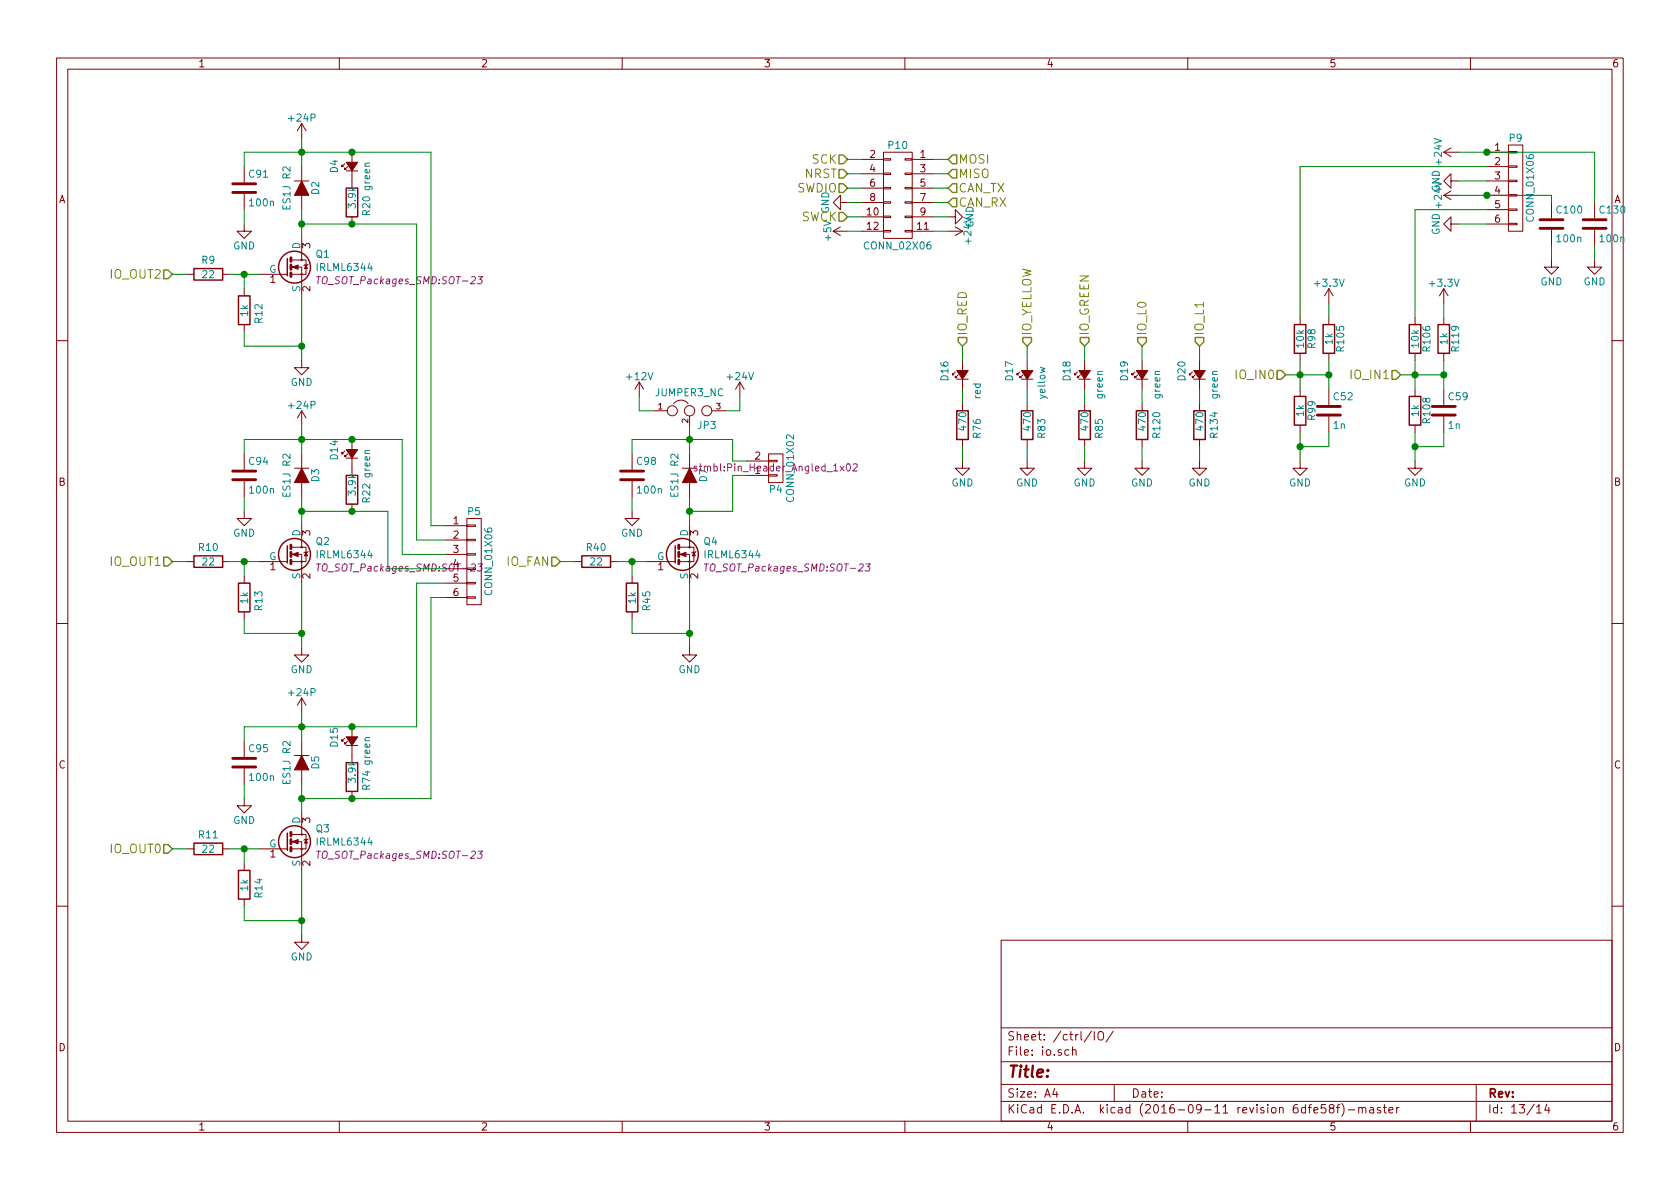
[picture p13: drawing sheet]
<svg xmlns="http://www.w3.org/2000/svg" width="297mm" height="210mm" viewBox="0 0 297 210" stroke-linecap="round" stroke-linejoin="round" font-family="sans-serif">
<defs><g id="words">
<text font-size="2.8" fill="#840000" x="178" y="190.5">Title:</text>
<g font-size="2.1" fill="#848400">
<text x="143.6" y="29">SCK</text>
<text x="169.4" y="29">MOSI</text>
<text x="140.9" y="34">SWDIO</text>
<text x="142.3" y="31.5">NRST</text>
<text x="169.4" y="34">CAN_TX</text>
<text x="169.4" y="31.5">MISO</text>
<text x="141.6" y="39.1">SWCK</text>
<text x="169.4" y="36.6">CAN_RX</text>
<text x="19.6" y="49.3">IO_OUT2</text>
<text x="170.9" y="59.4" transform="rotate(-90 170.9 59.4)">IO_RED</text>
<text x="182.4" y="59.4" transform="rotate(-90 182.4 59.4)">IO_YELLOW</text>
<text x="192.5" y="59.4" transform="rotate(-90 192.5 59.4)">IO_GREEN</text>
<text x="202.7" y="59.4" transform="rotate(-90 202.7 59.4)">IO_L0</text>
<text x="212.9" y="59.4" transform="rotate(-90 212.9 59.4)">IO_L1</text>
<text x="218.8" y="67.1">IO_IN0</text>
<text x="239.1" y="67.1">IO_IN1</text>
<text x="19.6" y="100.1">IO_OUT1</text>
<text x="89.5" y="100.1">IO_FAN</text>
<text x="19.6" y="150.9">IO_OUT0</text>
</g>
<g font-size="2.1" fill="#840000">
<text x="178" y="184">Sheet: /ctrl/IO/</text>
<text x="178" y="186.7">File: io.sch</text>
<text x="178" y="196.9">KiCad E.D.A. kicad (2016-09-11 revision 6dfe58f)-master</text>
<text x="178" y="194.1">Size: A4</text>
<text x="200" y="194.1">Date:</text>
<text x="263" y="194.1">Rev:</text>
<text x="263" y="196.9">Id: 13/14</text>
</g>
<g font-size="1.8" fill="#840000">
<text x="35" y="11.9">1</text>
<text x="85" y="11.9">2</text>
<text x="135" y="11.9">3</text>
<text x="185" y="11.9">4</text>
<text x="235" y="11.9">5</text>
<text x="285" y="11.9">6</text>
<text x="153.8" y="27.9">2</text>
<text x="162.7" y="27.9">1</text>
<text x="264.3" y="26.7">1</text>
<text x="264.3" y="29.2">2</text>
<text x="10.4" y="35.9">A</text>
<text x="153.8" y="30.5">4</text>
<text x="153.8" y="33">6</text>
<text x="153.8" y="35.6">8</text>
<text x="162.7" y="30.5">3</text>
<text x="162.7" y="33">5</text>
<text x="162.7" y="35.6">7</text>
<text x="264.3" y="31.7">3</text>
<text x="264.3" y="34.3">4</text>
<text x="285.4" y="35.9">A</text>
<text x="153.3" y="38.1">10</text>
<text x="153.3" y="40.6">12</text>
<text x="162.2" y="40.6">11</text>
<text x="162.7" y="38.1">9</text>
<text x="264.3" y="36.8">5</text>
<text x="264.3" y="39.4">6</text>
<text x="54.9" y="43.9" transform="rotate(-90 54.9 43.9)">3</text>
<text x="47.8" y="50">1</text>
<text x="54.9" y="51.5" transform="rotate(-90 54.9 51.5)">2</text>
<text x="133.5" y="81.3">2</text>
<text x="10.4" y="85.9">B</text>
<text x="285.4" y="85.9">B</text>
<text x="54.9" y="94.7" transform="rotate(-90 54.9 94.7)">3</text>
<text x="80.2" y="92.7">1</text>
<text x="80.2" y="95.2">2</text>
<text x="123.4" y="94.7" transform="rotate(-90 123.4 94.7)">3</text>
<text x="47.8" y="100.8">1</text>
<text x="80.2" y="97.8">3</text>
<text x="116.4" y="100.8">1</text>
<text x="54.9" y="102.3" transform="rotate(-90 54.9 102.3)">2</text>
<text x="80.2" y="102.9">5</text>
<text x="80.2" y="105.4">6</text>
<text x="123.4" y="102.3" transform="rotate(-90 123.4 102.3)">2</text>
<text x="10.4" y="135.9">C</text>
<text x="285.4" y="135.9">C</text>
<text x="54.9" y="145.5" transform="rotate(-90 54.9 145.5)">3</text>
<text x="47.8" y="151.6">1</text>
<text x="54.9" y="153.1" transform="rotate(-90 54.9 153.1)">2</text>
<text x="10.4" y="185.9">D</text>
<text x="285.4" y="185.9">D</text>
<text x="35" y="199.9">1</text>
<text x="85" y="199.9">2</text>
<text x="135" y="199.9">3</text>
<text x="185" y="199.9">4</text>
<text x="235" y="199.9">5</text>
<text x="285" y="199.9">6</text>
</g>
<g font-size="1.8" fill="#008484">
<text x="51.3" y="21.5">+24P</text>
<text x="157.1" y="26.3">P10</text>
<text x="254.9" y="29" transform="rotate(-90 254.9 29)">+24V</text>
<text x="266.9" y="25.1">P9</text>
<text x="44.1" y="31.4">C91</text>
<text x="56.4" y="34.4" transform="rotate(-90 56.4 34.4)">D2</text>
<text x="59.7" y="30.5" transform="rotate(-90 59.7 30.5)">D4</text>
<text x="254.6" y="34" transform="rotate(-90 254.6 34)">GND</text>
<text x="44.3" y="36.5">100n</text>
<text x="51.4" y="36.8" transform="rotate(-90 51.4 36.8)">ES1J R2</text>
<text x="62.9" y="36.7" transform="rotate(-90 62.9 36.7)">3.9k</text>
<text x="65.5" y="38" transform="rotate(-90 65.5 38)">R20 green</text>
<text x="146.6" y="37.8" transform="rotate(-90 146.6 37.8)">GND</text>
<text x="172.1" y="40.3" transform="rotate(-90 172.1 40.3)">GND</text>
<text x="254.6" y="41.6" transform="rotate(-90 254.6 41.6)">GND</text>
<text x="254.9" y="36.6" transform="rotate(-90 254.9 36.6)">+24V</text>
<text x="271.2" y="38.9" transform="rotate(-90 271.2 38.9)">CONN_01X06</text>
<text x="275.4" y="37.8">C100</text>
<text x="283" y="37.8">C130</text>
<text x="35.7" y="46.7">R9</text>
<text x="41.2" y="44.1">GND</text>
<text x="53.1" y="44.1" transform="rotate(-90 53.1 44.1)">D</text>
<text x="55.9" y="45.6">Q1</text>
<text x="56.2" y="47.9">IRLML6344</text>
<text x="147" y="42.5" transform="rotate(-90 147 42.5)">+5V</text>
<text x="153.1" y="44.1">CONN_02X06</text>
<text x="171.8" y="43" transform="rotate(-90 171.8 43)">+24V</text>
<text x="275.4" y="42.8">100n</text>
<text x="283" y="42.8">100n</text>
<text x="35.9" y="49.2">22</text>
<text x="47.6" y="48.3">G</text>
<text x="53.1" y="51.6" transform="rotate(-90 53.1 51.6)">S</text>
<text x="232.6" y="50.7">+3.3V</text>
<text x="252.9" y="50.7">+3.3V</text>
<text x="272.4" y="50.5">GND</text>
<text x="280" y="50.5">GND</text>
<text x="43.9" y="55.9" transform="rotate(-90 43.9 55.9)">1k</text>
<text x="46.4" y="57.1" transform="rotate(-90 46.4 57.1)">R12</text>
<text x="230.6" y="61.4" transform="rotate(-90 230.6 61.4)">10k</text>
<text x="232.6" y="61.5" transform="rotate(-90 232.6 61.5)">R98</text>
<text x="235.6" y="60.9" transform="rotate(-90 235.6 60.9)">1k</text>
<text x="237.7" y="62" transform="rotate(-90 237.7 62)">R105</text>
<text x="250.9" y="61.4" transform="rotate(-90 250.9 61.4)">10k</text>
<text x="252.9" y="62" transform="rotate(-90 252.9 62)">R106</text>
<text x="256" y="60.9" transform="rotate(-90 256 60.9)">1k</text>
<text x="258" y="62" transform="rotate(-90 258 62)">R119</text>
<text x="51.4" y="68.2">GND</text>
<text x="110.9" y="67.2">+12V</text>
<text x="116" y="70.1">JUMPER3_NC</text>
<text x="128.7" y="67.2">+24V</text>
<text x="167.7" y="67.3" transform="rotate(-90 167.7 67.3)">D16</text>
<text x="173.4" y="70.5" transform="rotate(-90 173.4 70.5)">red</text>
<text x="179.1" y="67.3" transform="rotate(-90 179.1 67.3)">D17</text>
<text x="184.8" y="70.4" transform="rotate(-90 184.8 70.4)">yellow</text>
<text x="189.3" y="67.3" transform="rotate(-90 189.3 67.3)">D18</text>
<text x="195" y="70.4" transform="rotate(-90 195 70.4)">green</text>
<text x="199.4" y="67.3" transform="rotate(-90 199.4 67.3)">D19</text>
<text x="205.2" y="70.4" transform="rotate(-90 205.2 70.4)">green</text>
<text x="209.6" y="67.3" transform="rotate(-90 209.6 67.3)">D20</text>
<text x="215.3" y="70.4" transform="rotate(-90 215.3 70.4)">green</text>
<text x="235.9" y="70.8">C52</text>
<text x="256.2" y="70.8">C59</text>
<text x="51.3" y="72.3">+24P</text>
<text x="123.4" y="75.9">JP3</text>
<text x="170.9" y="76" transform="rotate(-90 170.9 76)">470</text>
<text x="173.4" y="77.4" transform="rotate(-90 173.4 77.4)">R76</text>
<text x="182.3" y="76" transform="rotate(-90 182.3 76)">470</text>
<text x="184.8" y="77.4" transform="rotate(-90 184.8 77.4)">R83</text>
<text x="192.5" y="76" transform="rotate(-90 192.5 76)">470</text>
<text x="195" y="77.4" transform="rotate(-90 195 77.4)">R85</text>
<text x="202.6" y="76" transform="rotate(-90 202.6 76)">470</text>
<text x="205.2" y="77.3" transform="rotate(-90 205.2 77.3)">R120</text>
<text x="212.8" y="76" transform="rotate(-90 212.8 76)">470</text>
<text x="215.3" y="77.3" transform="rotate(-90 215.3 77.3)">R134</text>
<text x="230.6" y="73.6" transform="rotate(-90 230.6 73.6)">1k</text>
<text x="232.6" y="74.2" transform="rotate(-90 232.6 74.2)">R99</text>
<text x="235.8" y="75.9">1n</text>
<text x="250.9" y="73.6" transform="rotate(-90 250.9 73.6)">1k</text>
<text x="252.9" y="74.7" transform="rotate(-90 252.9 74.7)">R108</text>
<text x="256.1" y="75.9">1n</text>
<text x="44.1" y="82.2">C94</text>
<text x="59.7" y="81.2" transform="rotate(-90 59.7 81.2)">D14</text>
<text x="112.7" y="82.2">C98</text>
<text x="44.3" y="87.3">100n</text>
<text x="51.4" y="87.6" transform="rotate(-90 51.4 87.6)">ES1J R2</text>
<text x="56.4" y="85.2" transform="rotate(-90 56.4 85.2)">D3</text>
<text x="62.9" y="87.5" transform="rotate(-90 62.9 87.5)">3.9k</text>
<text x="65.5" y="88.8" transform="rotate(-90 65.5 88.8)">R22 green</text>
<text x="112.9" y="87.3">100n</text>
<text x="119.9" y="87.6" transform="rotate(-90 119.9 87.6)">ES1J R2</text>
<text x="136.1" y="87.2">P4</text>
<text x="168.2" y="86">GND</text>
<text x="179.7" y="86">GND</text>
<text x="189.8" y="86">GND</text>
<text x="200" y="86">GND</text>
<text x="210.1" y="86">GND</text>
<text x="227.9" y="86">GND</text>
<text x="248.2" y="86">GND</text>
<text x="41.2" y="94.9">GND</text>
<text x="53.1" y="94.9" transform="rotate(-90 53.1 94.9)">D</text>
<text x="82.8" y="91.1">P5</text>
<text x="109.8" y="94.9">GND</text>
<text x="121.7" y="94.9" transform="rotate(-90 121.7 94.9)">D</text>
<text x="35.2" y="97.5">R10</text>
<text x="35.9" y="100">22</text>
<text x="47.6" y="99.1">G</text>
<text x="55.9" y="96.4">Q2</text>
<text x="56.2" y="98.7">IRLML6344</text>
<text x="103.8" y="97.5">R40</text>
<text x="104.4" y="100">22</text>
<text x="116.2" y="99.1">G</text>
<text x="124.5" y="96.4">Q4</text>
<text x="124.8" y="98.7">IRLML6344</text>
<text x="43.9" y="106.7" transform="rotate(-90 43.9 106.7)">1k</text>
<text x="46.4" y="107.9" transform="rotate(-90 46.4 107.9)">R13</text>
<text x="53.1" y="102.4" transform="rotate(-90 53.1 102.4)">S</text>
<text x="87" y="104.9" transform="rotate(-90 87 104.9)">CONN_01X06</text>
<text x="112.4" y="106.7" transform="rotate(-90 112.4 106.7)">1k</text>
<text x="115" y="107.9" transform="rotate(-90 115 107.9)">R45</text>
<text x="121.7" y="102.4" transform="rotate(-90 121.7 102.4)">S</text>
<text x="51.4" y="119">GND</text>
<text x="120" y="119">GND</text>
<text x="51.3" y="123.1">+24P</text>
<text x="44.1" y="133">C95</text>
<text x="56.4" y="136" transform="rotate(-90 56.4 136)">D5</text>
<text x="59.7" y="132" transform="rotate(-90 59.7 132)">D15</text>
<text x="44.3" y="138.1">100n</text>
<text x="51.4" y="138.4" transform="rotate(-90 51.4 138.4)">ES1J R2</text>
<text x="62.9" y="138.3" transform="rotate(-90 62.9 138.3)">3.9k</text>
<text x="65.5" y="139.6" transform="rotate(-90 65.5 139.6)">R74 green</text>
<text x="35.2" y="148.3">R11</text>
<text x="41.2" y="145.7">GND</text>
<text x="47.6" y="149.9">G</text>
<text x="53.1" y="145.7" transform="rotate(-90 53.1 145.7)">D</text>
<text x="55.9" y="147.2">Q3</text>
<text x="56.2" y="149.5">IRLML6344</text>
<text x="35.9" y="150.8">22</text>
<text x="53.1" y="153.2" transform="rotate(-90 53.1 153.2)">S</text>
<text x="43.9" y="157.5" transform="rotate(-90 43.9 157.5)">1k</text>
<text x="46.4" y="158.7" transform="rotate(-90 46.4 158.7)">R14</text>
<text x="51.4" y="169.8">GND</text>
</g>
<g font-size="1.8" fill="#840084">
<text x="56.7" y="50.3">TO_SOT_Packages_SMD:SOT-23</text>
<text x="123.7" y="83.4">stmbl:Pin_Header_Angled_1x02</text>
<text x="133.5" y="83.8">1</text>
<text x="125" y="85.2" transform="rotate(-90 125 85.2)">D7</text>
<text x="140.4" y="88.4" transform="rotate(-90 140.4 88.4)">CONN_01X02</text>
<text x="56.7" y="101.1">TO_SOT_Packages_SMD:SOT-23</text>
<text x="80.2" y="100.3">4</text>
<text x="125.3" y="101.1">TO_SOT_Packages_SMD:SOT-23</text>
<text x="56.7" y="151.9">TO_SOT_Packages_SMD:SOT-23</text>
</g>
<g font-size="1.4" fill="#840000">
<text x="116.4" y="72.4">1</text>
<text x="121.7" y="74.8" transform="rotate(-90 121.7 74.8)">2</text>
<text x="126.7" y="72.4">3</text>
</g>
</g></defs>
<g fill="none" stroke="#840000" stroke-width=".18">
<path d="M10 10.3h277v189.9h-277zM12 12.2h273v186.1h-273zM60 10.3v1.9M110 10.3v1.9M160 10.3v1.9M210 10.3v1.9M260 10.3v1.9M43.2 39.6v1.3h1.2l-1.2 1.3-1.3-1.3h1.3M43.2 29.5v2.8M43.2 34.3v2.8M52.1 32h2.5M53.3 21.8v2.6"/>
<path d="M53.3 29.5v2.5M53.3 34.5v2.6M53.3 21.8l-.7 1.3M53.3 21.8l.8 1.3M61 29l-.5 .5v-.3v.3h.2M61.2 30.2h2M61.5 29.5l-.5 .5v-.3v.3h.2M62.2 26.9v1.8M62.2 30.2v3.1M62.2 38.3v1.3M148.6 35.8v-1.3l-1.3 1.3 1.3 1.3v-1.3h1.3M152.4 28.2h3.8"/>
<path d="M152.4 30.7h3.8M152.4 33.3h3.8M152.4 35.8h3.8M152.4 38.3h3.8M156.2 26.9h5.1v15.3h-5.1zM156.2 38.2h1.3v.3h-1.3zM156.2 35.7h1.3v.2h-1.3zM156.2 33.1h1.3v.3h-1.3zM156.2 30.6h1.3v.3h-1.3zM156.2 28.1h1.3v.2h-1.3zM160 38.2h1.3v.3h-1.3zM160 35.7h1.3v.2h-1.3z"/>
<path d="M160 33.1h1.3v.3h-1.3zM160 30.6h1.3v.3h-1.3zM160 28.1h1.3v.2h-1.3zM161.3 28.2h3.8M161.3 30.7h3.8M161.3 33.3h3.8M161.3 35.8h3.8M161.3 38.3h3.8M167.6 38.3h1.3v-1.2l1.3 1.2-1.3 1.3v-1.3M255.3 26.9h2.5M255.3 34.5h2.5M255.3 26.9l1.2 .8"/>
<path d="M255.3 34.5l1.2 .8M256.5 39.6v-1.3l-1.2 1.3 1.2 1.3v-1.3h1.3M256.5 32v-1.3l-1.2 1.3 1.2 1.3v-1.3h1.3M256.5 26.2l-1.2 .7M256.5 33.8l-1.2 .7M262.9 26.9h3.8M262.9 29.5h3.8M262.9 32h3.8M262.9 34.5h3.8M262.9 37.1h3.8M262.9 39.6h3.8M266.7 39.5h1.5v.2h-1.5z"/>
<path d="M266.7 37h1.5v.2h-1.5zM266.7 34.4h1.5v.3h-1.5zM266.7 31.9h1.5v.2h-1.5zM266.7 29.3h1.5v.3h-1.5zM266.7 26.8h1.5v.2h-1.5zM266.7 25.6h2.5v15.3h-2.5zM274.3 35.8v2.8M281.9 35.8v2.8M33 48.5h1.3M39.4 48.5h1.2M43.2 51v1.3M43.2 57.4v1.3"/>
<path d="M45.7 48.5h5.1M51.6 48.5h1.7v3.8M53.3 42.2v3.8h-1.7M53.3 46h.8v2.5h-.8v-1.3h-1.7M54.5 46.7l-.8 .3M147.3 40.9h2.6M147.3 40.9l1.3 .8M148.6 40.1l-1.3 .8M152.4 40.9h3.8M156.2 40.8h1.3v.2h-1.3zM160 40.8h1.3v.2h-1.3zM161.3 40.9h3.8"/>
<path d="M167.6 40.9h2.6M168.9 40.1l1.3 .8M170.2 40.9l-1.3 .8M229.9 56.1v1.3M234.9 51v2.6M234.9 56.1v1.3M234.9 51l-.7 1.3M234.9 51l.8 1.3M250.2 56.1v1.3M255.3 51v2.6M255.3 56.1v1.3M255.3 51l-.8 1.3"/>
<path d="M255.3 51l.7 1.3M274.3 46v1.2h1.3l-1.3 1.3-1.3-1.3h1.3M274.3 40.6v2.8M281.9 46v1.2h1.3l-1.3 1.3-1.2-1.3h1.2M281.9 40.6v2.8M10 60.2h2M53.3 63.7v1.3h1.3l-1.3 1.3-1.2-1.3h1.2M53.3 72.6v2.6M53.3 72.6l-.7 1.3M53.3 72.6l.8 1.3M61 79.8l-.5 .5v-.3v.3h.2M62.2 77.7v1.8"/>
<path d="M113 67.6l-.7 1.2M113 67.6v2.5M113 67.6l.8 1.2M115.6 72.6h2.4M119.1 71.4a1.62 1.62 0 0 1 2.6 0M125.9 72.6h2.4M130.8 67.6l-.8 1.2M130.8 67.6v2.5M130.8 67.6l.8 1.2M168.9 65.8l-.5 .5v-.3v.3h.3M169.2 67.1h2M169.4 66.3l-.5 .5v-.3v.3h.3"/>
<path d="M170.2 63.7v1.8M170.2 67.1v1.7M170.2 71.4v1.2M170.2 77.7v1.3M180.3 65.8l-.5 .5v-.3v.3h.3M180.6 67.1h2M180.8 66.3l-.5 .5v-.3v.3h.3M181.6 63.7v1.8M181.6 67.1v1.7M181.6 71.4v1.2M181.6 77.7v1.3M190.5 65.8l-.5 .5v-.3v.3h.2"/>
<path d="M190.8 67.1h2M191 66.3l-.5 .5v-.3v.3h.3M191.8 63.7v1.8M191.8 67.1v1.7M191.8 71.4v1.2M191.8 77.7v1.3M200.7 65.8l-.5 .5v-.3v.3h.2M200.9 67.1h2M201.2 66.3l-.5 .5v-.3v.3h.2M201.9 63.7v1.8M201.9 67.1v1.7M201.9 71.4v1.2"/>
<path d="M201.9 77.7v1.3M210.8 65.8l-.5 .5v-.3v.3h.3M211.1 67.1h2M211.3 66.3l-.5 .5v-.3v.3h.3M212.1 63.7v1.8M212.1 67.1v1.7M212.1 71.4v1.2M212.1 77.7v1.3M229.9 62.5v1.2M229.9 68.8v1.3M229.9 75.2v1.2M234.9 62.5v1.2"/>
<path d="M234.9 68.8v2.8M234.9 73.7v2.7M250.2 62.5v1.2M250.2 68.8v1.3M250.2 75.2v1.2M255.3 62.5v1.2M255.3 68.8v2.8M255.3 73.7v2.7M285 60.2h2M33 99.3h1.3M39.4 99.3h1.2M43.2 90.4v1.3h1.2l-1.2 1.3-1.3-1.3h1.3"/>
<path d="M43.2 80.3v2.8M43.2 85.1v2.8M45.7 99.3h5.1M51.6 99.3h1.7v3.8M52.1 82.8h2.5M53.3 93v3.8h-1.7M53.3 96.8h.8v2.5h-.8v-1.3h-1.7M53.3 80.3v2.5M53.3 85.3v2.6M54.5 97.5l-.8 .3M61.2 81h2M61.5 80.3l-.5 .5v-.3v.3h.2"/>
<path d="M62.2 81v3.1M62.2 89.1v1.3M78.7 93h3.8M78.7 95.5h3.8M78.7 98h3.8M82.5 97.9h1.6v.3h-1.6zM82.5 95.4h1.6v.2h-1.6zM82.5 92.8h1.6v.3h-1.6zM82.5 91.7h2.6v15.2h-2.6zM101.6 99.3h1.3M107.9 99.3h1.3M111.8 90.4v1.3h1.2l-1.2 1.3-1.3-1.3h1.3"/>
<path d="M111.8 80.3v2.8M111.8 85.1v2.8M114.3 99.3h5.1M120.1 99.3h1.8v3.8M120.6 82.8h2.6M121.9 93v3.8h-1.8M121.9 96.8h.8v2.5h-.8v-1.3h-1.8M121.9 80.3v2.5M121.9 85.3v2.6M123.1 97.5l-.8 .3M132.1 84.1h3.8M132.1 81.5h3.8"/>
<path d="M135.9 81.4h1.5v.3h-1.5zM135.9 80.3h2.5v5h-2.5zM170.2 81.5v1.3h1.2l-1.2 1.3-1.3-1.3h1.3M181.6 81.5v1.3h1.3l-1.3 1.3-1.3-1.3h1.3M191.8 81.5v1.3h1.2l-1.2 1.3-1.3-1.3h1.3M201.9 81.5v1.3h1.3l-1.3 1.3-1.2-1.3h1.2M212.1 81.5v1.3h1.3l-1.3 1.3-1.3-1.3h1.3M229.9 81.5v1.3h1.2l-1.2 1.3-1.3-1.3h1.3M250.2 81.5v1.3h1.3l-1.3 1.3-1.3-1.3h1.3M10 110.3h2M43.2 101.8v1.3M43.2 108.2v1.3"/>
<path d="M53.3 114.5v1.3h1.3l-1.3 1.3-1.2-1.3h1.2M78.7 100.6h3.8M78.7 103.1h3.8M78.7 105.7h3.8M82.5 105.5h1.6v.3h-1.6zM82.5 103h1.6v.2h-1.6zM111.8 101.8v1.3M111.8 108.2v1.3M121.9 114.5v1.3h1.3l-1.3 1.3-1.3-1.3h1.3M285 110.3h2M43.2 131.1v2.8M43.2 135.9v2.8"/>
<path d="M52.1 133.6h2.5M53.3 123.4v2.6M53.3 131.1v2.5M53.3 136.1v2.6M53.3 123.4l-.7 1.3M53.3 123.4l.8 1.3M61 130.6l-.5 .5v-.3v.3h.2M61.2 131.8h2M61.5 131.1l-.5 .5v-.3v.3h.2M62.2 128.5v1.8M62.2 131.8v3.1M62.2 139.9v1.3"/>
<path d="M33 150.1h1.3M39.4 150.1h1.2M43.2 141.2v1.3h1.2l-1.2 1.3-1.3-1.3h1.3M43.2 152.6v1.3M43.2 159v1.3M45.7 150.1h5.1M51.6 150.1h1.7v3.8M53.3 143.8v3.8h-1.7M53.3 147.6h.8v2.5h-.8v-1.3h-1.7M54.5 148.3l-.8 .3M10 160.2h2M53.3 165.3v1.3h1.3l-1.3 1.3-1.2-1.3h1.2"/>
<path d="M177 166.3h108v32h-108zM285 160.2h2M60 198.3v1.9M110 198.3v1.9M160 198.3v1.9M177 194.8h108M177 191.8h108M177 187.8h108M177 181.8h108M186.5 192.5l-.4 1h1M186.8 193v1M189 185.7l-.4-.1-.3 .3v.6l.3 .1 .4-.1"/>
<path d="M189.6 185.7l.2-.1 .4 .1 .1 .9M189.6 185.1v1.5M193 182.3l-1.3 2M193.5 182.4v1.5M194.2 182.6a.5 .5 0 0 1 .6-.2 .5 .5 0 0 1 .3 .5v.5a.5 .5 0 0 1-.5 .5 .5 .5 0 0 1-.5-.5zM196.8 182.3l-1.2 2M197 191.8v3M210 198.3v1.9M232.3 196.3l.7-.1-.1-.3-.4-.1-.2 .2 .1 .7h.5M234.4 195.3h-.7l-.1 .7 .2-.1 .5 .1 .1 .2v.5l-.2 .1-.6-.1M235.3 196l-.2-.2v-.3a.48 .48 0 0 1 .6-.1l.2 .2-.2 .3-.5 .1-.2 .3 .1 .4 .2 .1 .4-.1 .2-.2v-.2l-.3-.3M236.3 195.8h.6"/>
<path d="M236.9 195.3l-.3 .1-.1 .1v1.3M237.2 195.1a1.79 1.79 0 0 1 0 2.3M238.4 196.3h1.1M240.2 196l.1-.1a.37 .37 0 0 1 .6 .1v.8M240.2 195.8v1M240.9 196l.2-.2 .3 .1 .1 .9M242.2 195.9h.6l.1 .9M242.9 196.2l-.5 .1-.3 .2 .3 .3 .5-.1M244.1 195.9l-.4-.1-.2 .2 .1 .3 .5 .1v.3h-.6M244.6 195.8h.5M244.8 195.3v1.3l.3 .2M245.6 196.3l.7-.1-.1-.3-.4-.1-.2 .2v.7h.6"/>
<path d="M246.9 195.8v1M247.4 195.8l-.3 .1-.2 .2M260 198.3v1.9M261 191.8v6.5M271.7 195.8l.4-.5v1.5M271.7 196.8h.8M273.5 195.2l-.4 1.1h.9M273.8 195.8v1"/>
<circle cx="53.3" cy="48.5" r=".13"/>
<circle cx="53.3" cy="46" r=".13"/>
<circle cx="118.9" cy="72.6" r=".89"/>
<circle cx="121.9" cy="72.6" r=".91"/>
<circle cx="125" cy="72.6" r=".89"/>
<circle cx="53.3" cy="96.8" r=".13"/>
<circle cx="53.3" cy="99.3" r=".13"/>
<circle cx="121.9" cy="96.8" r=".13"/>
<circle cx="121.9" cy="99.3" r=".13"/>
<circle cx="53.3" cy="147.6" r=".13"/>
<circle cx="53.3" cy="150.1" r=".13"/>
</g>
<g fill="none" stroke="#848400" stroke-width=".25">
<path d="M148.3 27.4h.8l.8 .8-.8 .8h-.8zM148.3 30h.8l.8 .7-.8 .8h-.8zM148.3 32.5h.8l.8 .8-.8 .7h-.8zM148.3 37.6h.8l.8 .7-.8 .8h-.8zM167.6 30.7l.8-.7h.8v1.5h-.8zM167.6 28.2l.8-.8h.8v1.6h-.8zM168.4 32.5h.8v1.5h-.8l-.8-.7zM168.4 35h.8v1.6h-.8l-.8-.8zM29 47.7h.7l.8 .8-.8 .8h-.7zM169.4 59.7h1.5v.7l-.7 .8-.8-.8zM180.8 59.7h1.6v.7l-.8 .8-.8-.8zM191 59.7h1.5v.7l-.7 .8-.8-.8z"/>
<path d="M201.2 59.7h1.5v.7l-.8 .8-.7-.8zM211.3 59.7h1.6v.7l-.8 .8-.8-.8zM225.8 65.5h.8l.7 .8-.7 .8h-.8zM246.1 65.5h.8l.7 .8-.7 .8h-.8zM29 98.5h.7l.8 .8-.8 .8h-.7zM97.5 98.5h.8l.8 .8-.8 .8h-.8zM29 149.3h.7l.8 .8-.8 .8h-.7z"/>
</g>
<g fill="none" stroke="#008400" stroke-width=".18">
<path d="M43.2 29.5v-2.6h33v66.1h2.5M43.2 37.1v2.5M53.3 39.6h20.4v55.9h5M53.3 24.4v5.1M53.3 37.1v5.1M149.9 28.2h2.5M149.9 30.7h2.5M149.9 33.3h2.5M149.9 35.8h2.5M149.9 38.3h2.5M165.1 28.2h2.5M165.1 30.7h2.5"/>
<path d="M165.1 33.3h2.5M165.1 35.8h2.5M165.1 38.3h2.5M257.8 26.9h24.1v8.9M257.8 32h5.1M257.8 34.5h16.5v1.3M257.8 39.6h5.1M262.9 29.5h-33v26.6M262.9 37.1h-12.7v19M30.5 48.5h2.5M40.6 48.5h5.1M43.2 48.5v2.5"/>
<path d="M43.2 58.7v2.5h10.1M53.3 52.3v11.4M149.9 40.9h2.5M165.1 40.9h2.5M234.9 53.6v2.5M255.3 53.6v2.5M274.3 43.4v2.6M281.9 43.4v2.6M53.3 75.2v5.1M113 70.1v2.5h2.6M121.9 75.2v5.1M130.8 70.1v2.5h-2.5"/>
<path d="M170.2 61.2v2.5M170.2 68.8v2.6M170.2 79v2.5M181.6 61.2v2.5M181.6 68.8v2.6M181.6 79v2.5M191.8 61.2v2.5M191.8 68.8v2.6M191.8 79v2.5M201.9 61.2v2.5M201.9 68.8v2.6M201.9 79v2.5"/>
<path d="M212.1 61.2v2.5M212.1 68.8v2.6M212.1 79v2.5M227.3 66.3h7.6M229.9 63.7v5.1M229.9 76.4v5.1M234.9 63.7v5.1M234.9 76.4v2.6h-5M247.6 66.3h7.7M250.2 63.7v5.1M250.2 76.4v5.1M255.3 63.7v5.1"/>
<path d="M255.3 76.4v2.6h-5.1M30.5 99.3h2.5M40.6 99.3h5.1M43.2 80.3v-2.6h27.9v20.3h7.6M43.2 87.9v2.5M43.2 99.3v2.5M53.3 87.9v5.1M53.3 90.4h15.3v10.2h10.1M99.1 99.3h2.5M109.2 99.3h5.1M111.8 80.3v-2.6h17.7v3.8M111.8 87.9v2.5"/>
<path d="M111.8 99.3v2.5M121.9 87.9v5.1M129.5 84.1v6.3h-7.6M43.2 109.5v2.5h10.1M53.3 103.1v11.4M78.7 103.1h-5v25.4h-30.5v2.6M78.7 105.7h-2.5v35.5h-22.9M111.8 109.5v2.5h10.1M121.9 103.1v11.4M43.2 138.7v2.5M53.3 126v5.1M53.3 138.7v5.1"/>
<path d="M30.5 150.1h2.5M40.6 150.1h5.1M43.2 150.1v2.5M53.3 153.9v11.4M43.2 160.3v2.5h10.1"/>
</g>
<g fill="none" stroke="#840000" stroke-width=".25">
<path d="M61.2 33.3h2v5h-2zM34.3 47.5h5.1v2h-5.1zM42.2 52.3h2v5.1h-2zM50.8 45.7v3.1M228.9 57.4h2v5.1h-2zM233.9 57.4h2.1v5.1h-2.1zM249.2 57.4h2v5.1h-2zM254.3 57.4h2v5.1h-2zM169.2 72.6h2v5.1h-2zM180.6 72.6h2v5.1h-2zM190.8 72.6h2v5.1h-2zM200.9 72.6h2v5.1h-2z"/>
<path d="M211.1 72.6h2v5.1h-2zM228.9 70.1h2v5.1h-2zM249.2 70.1h2v5.1h-2zM34.3 98.3h5.1v2h-5.1zM50.8 96.5v3.1M61.2 84.1h2v5h-2zM102.9 98.3h5v2h-5zM119.4 96.5v3.1M42.2 103.1h2v5.1h-2zM110.7 103.1h2.1v5.1h-2.1zM61.2 134.9h2v5h-2zM34.3 149.1h5.1v2h-5.1z"/>
<path d="M42.2 153.9h2v5.1h-2zM50.8 147.3v3.1"/>
<circle cx="52.1" cy="47.2" r="2.82"/>
<circle cx="52.1" cy="98" r="2.82"/>
<circle cx="120.6" cy="98" r="2.82"/>
<circle cx="52.1" cy="148.8" r="2.82"/>
</g>
<g fill="none" stroke="#840000" stroke-width=".51">
<path d="M41.1 34h4.1M41.1 32.5h4.1M272.3 38.9h4.1M279.9 38.9h4.1M51.4 45.6v.6M51.4 46.9v.7M51.4 48.3v.6M272.3 40.4h4.1M279.9 40.4h4.1M232.9 73.4h4.1M232.9 71.9h4.1M253.2 73.4h4.1"/>
<path d="M253.2 71.9h4.1M41.1 84.8h4.1M41.1 83.3h4.1M51.4 96.4v.6M51.4 97.7v.7M51.4 99.1v.6M109.7 84.8h4.1M109.7 83.3h4.1M120 96.4v.6M120 97.7v.7M120 99.1v.6M41.1 135.6h4.1"/>
<path d="M41.1 134.1h4.1M51.4 147.2v.6M51.4 148.5v.7M51.4 149.9v.6"/>
</g>
<g fill="#840000" stroke="#840000" stroke-width=".18">
<path d="M54.1 46.9l.3 .6h-.6z"/>
<path d="M51.7 47.2l1-.3v.7z"/>
<path d="M53.3 32l1.3 2.5h-2.5z"/>
<path d="M54.1 97.7l.3 .6h-.6z"/>
<path d="M51.7 98l1-.3v.7z"/>
<path d="M53.3 82.8l1.3 2.5h-2.5z"/>
<path d="M54.1 148.5l.3 .6h-.6z"/>
<path d="M51.7 148.8l1-.3v.7z"/>
<path d="M53.3 133.6l1.3 2.5h-2.5z"/>
<path d="M122.7 97.7l.2 .6h-.5z"/>
<path d="M120.3 98l1-.3v.7z"/>
<path d="M121.9 82.8l1.3 2.5h-2.6z"/>
<path d="M61.2 28.7h2l-1 1.5z"/>
<path d="M61.2 79.5h2l-1 1.5z"/>
<path d="M61.2 130.3h2l-1 1.5z"/>
<path d="M211.1 65.5h2l-1 1.6z"/>
<path d="M200.9 65.5h2l-1 1.6z"/>
<path d="M190.8 65.5h2l-1 1.6z"/>
<path d="M180.6 65.5h2l-1 1.6z"/>
<path d="M169.2 65.5h2l-1 1.6z"/>
</g>
<g fill="none" stroke="#840084" stroke-width=".18">
<path d="M56 48.9h.7M56.3 48.9l-.1 1.3M84.5 48.9h.8l-.5 .5 .4 .1v.5l-.3 .2-.5-.1M56 99.7h.7M56.3 99.7l-.1 1.3M84.5 99.7h.8l-.5 .5 .4 .1v.5l-.3 .2-.5-.1M123.2 82.5l-.3-.1-.2 .2 .1 .2 .4 .1v.3h-.5M124.6 99.7h.7M124.9 99.7l-.1 1.3M149.8 82.1l.1-.1a.67 .67 0 0 1 .5 .6 .67 .67 0 0 1-.5 .7l-.3-.5zM150.9 82.1l.4-.1 .3 .4-.1 .2-.7 .7h.8M153.1 99.7h.8l-.5 .5 .4 .1v.5l-.3 .2-.5-.1"/>
<path d="M56 150.5h.7M56.3 150.5l-.1 1.3M84.5 150.5h.8l-.5 .5 .4 .1v.5l-.3 .2-.5-.1"/>
</g>
<g fill="#008400" stroke="#008400" stroke-width=".25">
<circle cx="43.2" cy="48.5" r=".51"/>
<circle cx="53.3" cy="61.2" r=".51"/>
<circle cx="43.2" cy="99.3" r=".51"/>
<circle cx="53.3" cy="112" r=".51"/>
<circle cx="43.2" cy="150.1" r=".51"/>
<circle cx="53.3" cy="162.8" r=".51"/>
<circle cx="53.3" cy="26.9" r=".51"/>
<circle cx="53.3" cy="39.6" r=".51"/>
<circle cx="53.3" cy="90.4" r=".51"/>
<circle cx="53.3" cy="77.7" r=".51"/>
<circle cx="53.3" cy="141.2" r=".51"/>
<circle cx="53.3" cy="128.5" r=".51"/>
<circle cx="111.8" cy="99.3" r=".51"/>
<circle cx="121.9" cy="112" r=".51"/>
<circle cx="121.9" cy="77.7" r=".51"/>
<circle cx="121.9" cy="90.4" r=".51"/>
<circle cx="250.2" cy="66.3" r=".51"/>
<circle cx="229.9" cy="66.3" r=".51"/>
<circle cx="255.3" cy="66.3" r=".51"/>
<circle cx="235" cy="66.3" r=".51"/>
<circle cx="250.2" cy="79" r=".51"/>
<circle cx="229.9" cy="79" r=".51"/>
<circle cx="62.2" cy="39.6" r=".51"/>
<circle cx="62.2" cy="26.9" r=".51"/>
<circle cx="62.2" cy="90.4" r=".51"/>
<circle cx="62.2" cy="77.7" r=".51"/>
<circle cx="62.2" cy="141.2" r=".51"/>
<circle cx="62.2" cy="128.5" r=".51"/>
<circle cx="262.9" cy="34.5" r=".51"/>
<circle cx="262.9" cy="26.9" r=".51"/>
</g>
<use href="#words"/>
</svg>
